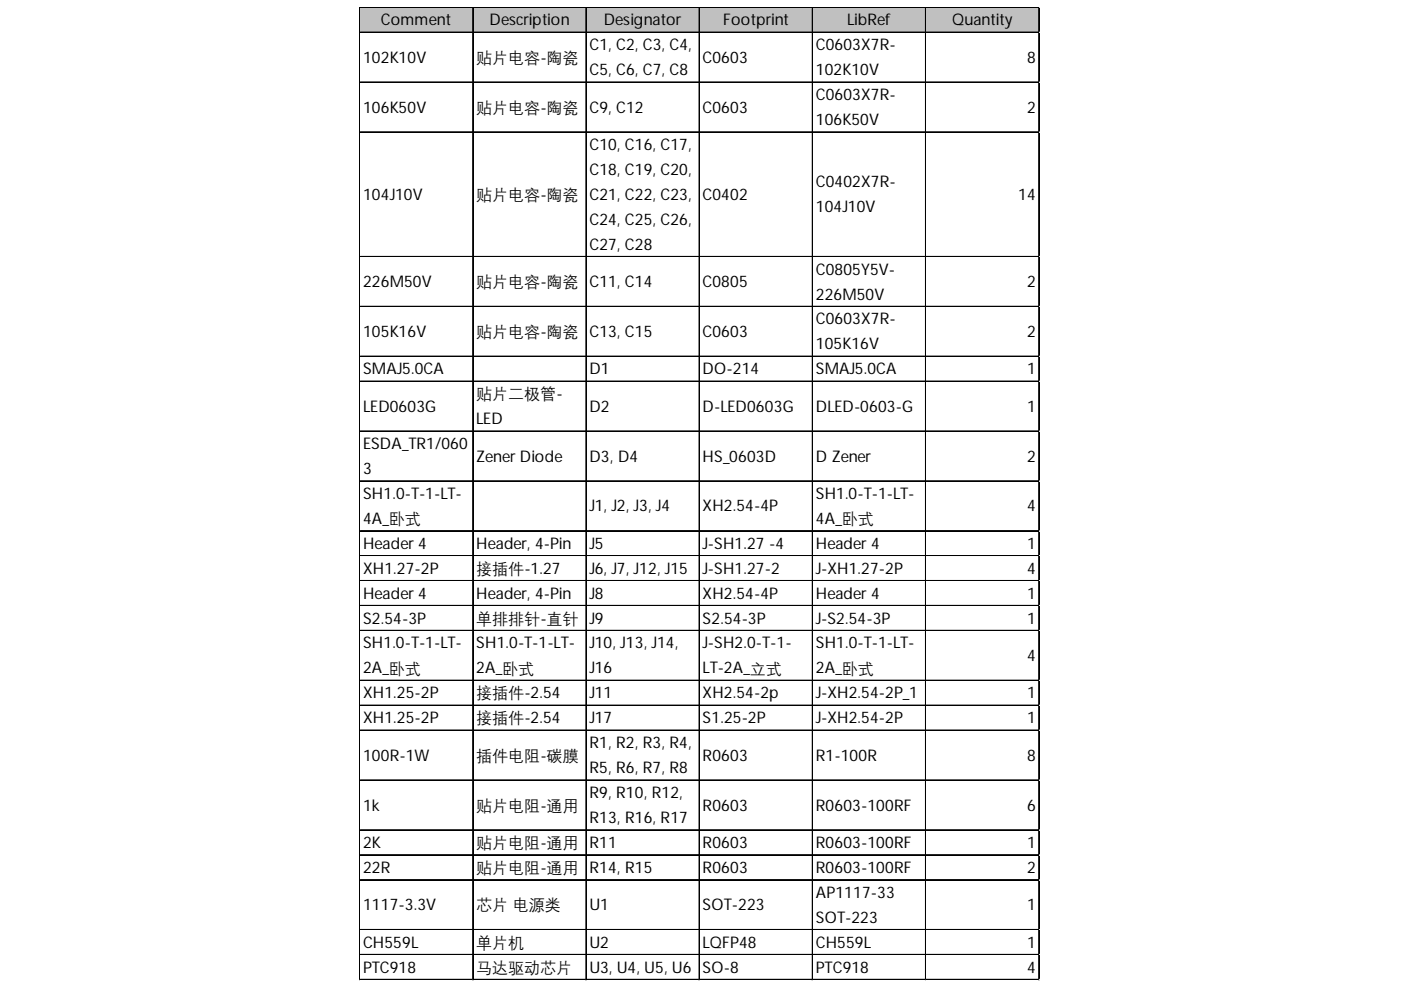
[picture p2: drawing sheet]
<svg xmlns="http://www.w3.org/2000/svg" width="297mm" height="210mm" viewBox="0 0 297 210" stroke-linecap="round" stroke-linejoin="round" font-family="sans-serif">
<defs><g id="words">
<g font-size="3.4">
<text x="80.7" y="5.4">Comment</text>
<text x="103.8" y="5.4">Description</text>
<text x="128" y="5.4">Designator</text>
<text x="153.3" y="5.4">Footprint</text>
<text x="179.6" y="5.4">LibRef</text>
<text x="201.9" y="5.4">Quantity</text>
<text x="125" y="10.7">C1, C2, C3, C4,</text>
<text x="173" y="10.7">C0603X7R-</text>
<text x="77" y="13.3">102K10V</text>
<text x="101" y="13.3">贴片电容-陶瓷</text>
<text x="125" y="15.9">C5, C6, C7, C8</text>
<text x="149" y="13.3">C0603</text>
<text x="173" y="15.9">102K10V</text>
<text x="217.8" y="13.3">8</text>
<text x="77" y="23.9">106K50V</text>
<text x="101" y="23.9">贴片电容-陶瓷</text>
<text x="125" y="23.9">C9, C12</text>
<text x="149" y="23.9">C0603</text>
<text x="173" y="21.2">C0603X7R-</text>
<text x="217.8" y="23.9">2</text>
<text x="173" y="26.5">106K50V</text>
<text x="125" y="31.8">C10, C16, C17,</text>
<text x="125" y="37.1">C18, C19, C20,</text>
<text x="173" y="39.7">C0402X7R-</text>
<text x="77" y="42.4">104J10V</text>
<text x="101" y="42.4">贴片电容-陶瓷</text>
<text x="125" y="42.4">C21, C22, C23,</text>
<text x="125" y="47.6">C24, C25, C26,</text>
<text x="149" y="42.4">C0402</text>
<text x="173" y="45">104J10V</text>
<text x="215.9" y="42.4">14</text>
<text x="125" y="52.9">C27, C28</text>
<text x="173" y="58.2">C0805Y5V-</text>
<text x="77" y="60.9">226M50V</text>
<text x="101" y="60.9">贴片电容-陶瓷</text>
<text x="125" y="60.9">C11, C14</text>
<text x="149" y="60.9">C0805</text>
<text x="173" y="63.5">226M50V</text>
<text x="217.8" y="60.9">2</text>
<text x="77" y="71.4">105K16V</text>
<text x="101" y="71.5">贴片电容-陶瓷</text>
<text x="125" y="71.4">C13, C15</text>
<text x="149" y="71.4">C0603</text>
<text x="173" y="68.8">C0603X7R-</text>
<text x="217.8" y="71.4">2</text>
<text x="173" y="74.1">105K16V</text>
<text x="77" y="79.4">SMAJ5.0CA</text>
<text x="125" y="79.4">D1</text>
<text x="149" y="79.4">DO-214</text>
<text x="173" y="79.4">SMAJ5.0CA</text>
<text x="217.8" y="79.4">1</text>
<text x="77" y="87.3">LED0603G</text>
<text x="101" y="84.7">贴片二极管-</text>
<text x="101" y="89.9">LED</text>
<text x="125" y="87.3">D2</text>
<text x="149" y="87.3">D-LED0603G</text>
<text x="173" y="87.3">DLED-0603-G</text>
<text x="217.8" y="87.3">1</text>
<text x="77" y="95.2">ESDA_TR1/060</text>
<text x="77" y="100.5">3</text>
<text x="101" y="97.9">Zener Diode</text>
<text x="125" y="97.9">D3, D4</text>
<text x="149" y="97.9">HS_0603D</text>
<text x="173" y="97.9">D Zener</text>
<text x="217.8" y="97.9">2</text>
<text x="77" y="105.8">SH1.0-T-1-LT-</text>
<text x="173" y="105.8">SH1.0-T-1-LT-</text>
<text x="77" y="111.1">4A_卧式</text>
<text x="125" y="108.4">J1, J2, J3, J4</text>
<text x="149" y="108.4">XH2.54-4P</text>
<text x="173" y="111.1">4A_卧式</text>
<text x="217.8" y="108.4">4</text>
<text x="77" y="116.4">Header 4</text>
<text x="101" y="116.4">Header, 4-Pin</text>
<text x="125" y="116.4">J5</text>
<text x="149" y="116.4">J-SH1.27 -4</text>
<text x="173" y="116.4">Header 4</text>
<text x="217.8" y="116.4">1</text>
<text x="77" y="121.6">XH1.27-2P</text>
<text x="101" y="121.7">接插件-1.27</text>
<text x="125" y="121.6">J6, J7, J12, J15</text>
<text x="149" y="121.6">J-SH1.27-2</text>
<text x="173" y="121.6">J-XH1.27-2P</text>
<text x="217.8" y="121.6">4</text>
<text x="77" y="126.9">Header 4</text>
<text x="101" y="126.9">Header, 4-Pin</text>
<text x="125" y="126.9">J8</text>
<text x="149" y="126.9">XH2.54-4P</text>
<text x="173" y="126.9">Header 4</text>
<text x="217.8" y="126.9">1</text>
<text x="77" y="132.2">S2.54-3P</text>
<text x="77" y="137.5">SH1.0-T-1-LT-</text>
<text x="101" y="132.2">单排排针-直针</text>
<text x="101" y="137.5">SH1.0-T-1-LT-</text>
<text x="125" y="132.2">J9</text>
<text x="125" y="137.5">J10, J13, J14,</text>
<text x="149" y="132.2">S2.54-3P</text>
<text x="149" y="137.5">J-SH2.0-T-1-</text>
<text x="173" y="132.2">J-S2.54-3P</text>
<text x="173" y="137.5">SH1.0-T-1-LT-</text>
<text x="217.8" y="132.2">1</text>
<text x="77" y="142.8">2A_卧式</text>
<text x="101" y="142.8">2A_卧式</text>
<text x="125" y="142.8">J16</text>
<text x="149" y="142.8">LT-2A_立式</text>
<text x="173" y="142.8">2A_卧式</text>
<text x="217.8" y="140.1">4</text>
<text x="77" y="148.1">XH1.25-2P</text>
<text x="101" y="148.1">接插件-2.54</text>
<text x="125" y="148.1">J11</text>
<text x="149" y="148.1">XH2.54-2p</text>
<text x="173" y="148.1">J-XH2.54-2P_1</text>
<text x="217.8" y="148.1">1</text>
<text x="77" y="153.4">XH1.25-2P</text>
<text x="101" y="153.4">接插件-2.54</text>
<text x="125" y="153.4">J17</text>
<text x="149" y="153.4">S1.25-2P</text>
<text x="173" y="153.4">J-XH2.54-2P</text>
<text x="217.8" y="153.4">1</text>
<text x="77" y="161.3">100R-1W</text>
<text x="101" y="161.3">插件电阻-碳膜</text>
<text x="125" y="158.6">R1, R2, R3, R4,</text>
<text x="149" y="161.3">R0603</text>
<text x="173" y="161.3">R1-100R</text>
<text x="217.8" y="161.3">8</text>
<text x="125" y="163.9">R5, R6, R7, R8</text>
<text x="77" y="171.8">1k</text>
<text x="101" y="171.9">贴片电阻-通用</text>
<text x="125" y="169.2">R9, R10, R12,</text>
<text x="149" y="171.8">R0603</text>
<text x="173" y="171.8">R0603-100RF</text>
<text x="217.8" y="171.8">6</text>
<text x="77" y="179.8">2K</text>
<text x="101" y="179.8">贴片电阻-通用</text>
<text x="125" y="174.5">R13, R16, R17</text>
<text x="125" y="179.8">R11</text>
<text x="149" y="179.8">R0603</text>
<text x="173" y="179.8">R0603-100RF</text>
<text x="217.8" y="179.8">1</text>
<text x="77" y="185.1">22R</text>
<text x="101" y="185.1">贴片电阻-通用</text>
<text x="125" y="185.1">R14, R15</text>
<text x="149" y="185.1">R0603</text>
<text x="173" y="185.1">R0603-100RF</text>
<text x="217.8" y="185.1">2</text>
<text x="173" y="190.3">AP1117-33</text>
<text x="77" y="193">1117-3.3V</text>
<text x="101" y="193">芯片 电源类</text>
<text x="125" y="193">U1</text>
<text x="149" y="193">SOT-223</text>
<text x="173" y="195.6">SOT-223</text>
<text x="217.8" y="193">1</text>
<text x="77" y="200.9">CH559L</text>
<text x="101" y="200.9">单片机</text>
<text x="125" y="200.9">U2</text>
<text x="149" y="200.9">LQFP48</text>
<text x="173" y="200.9">CH559L</text>
<text x="217.8" y="200.9">1</text>
<text x="77" y="206.2">PTC918</text>
<text x="101" y="206.2">马达驱动芯片</text>
<text x="125" y="206.2">U3, U4, U5, U6</text>
<text x="149" y="206.2">SO-8</text>
<text x="173" y="206.2">PTC918</text>
<text x="217.8" y="206.2">4</text>
</g>
</g></defs>
<path d="M76.3 1.7h144.1v5.3h-144.1z" fill="#c0c0c0"/>
<g fill="none" stroke="#000" stroke-width=".21">
<path d="M76.2 1.5v206.3M76.3 1.5v206.3M76.4 1.5h144M76.4 1.6h144M76.4 6.8h144M76.4 6.9h144M76.4 17.4h144M76.4 17.5h144M100.2 1.7v206.1M100.3 1.7v206.1M124.2 1.7v206.1M124.3 1.7v206.1"/>
<path d="M148.2 1.7v206.1M148.3 1.7v206.1M172.2 1.7v206.1M172.3 1.7v206.1M196.2 1.7v206.1M196.3 1.7v206.1M220.2 1.7v206.1M220.3 1.7v206.1M76.4 27.9h144M76.4 28h144M76.4 54.4h144M76.4 54.5h144"/>
<path d="M76.4 64.9h144M76.4 65h144M76.4 75.5h144M76.4 75.6h144M76.4 80.8h144M76.4 80.9h144M76.4 91.4h144M76.4 91.5h144M76.4 101.9h144M76.4 102h144M76.4 112.5h144M76.4 112.6h144"/>
<path d="M76.4 117.8h144M76.4 117.9h144M76.4 123.1h144M76.4 123.2h144M76.4 128.4h144M76.4 133.6h144M76.4 133.7h144M76.4 144.2h144M76.4 144.3h144M76.4 149.5h144M76.4 149.6h144M76.4 154.8h144"/>
<path d="M76.4 154.9h144M76.4 165.4h144M76.4 175.9h144M76.4 176h144M76.4 181.2h144M76.4 181.3h144M76.4 186.5h144M76.4 186.6h144M76.4 197.1h144M76.4 197.2h144M76.4 202.3h144M76.4 202.4h144"/>
<path d="M76.4 207.6h144M76.4 207.7h144"/>
</g>
<path d="M76.2 207.8v.1" fill="none" stroke="#d4d4d4" stroke-width=".21"/>
<path d="M76.2 207.8l.2 .1z" fill="#d4d4d4"/>
<path d="M100.2 207.8v.1" fill="none" stroke="#d4d4d4" stroke-width=".21"/>
<path d="M100.2 207.8l.2 .1z" fill="#d4d4d4"/>
<path d="M124.2 207.8v.1" fill="none" stroke="#d4d4d4" stroke-width=".21"/>
<path d="M124.2 207.8l.2 .1z" fill="#d4d4d4"/>
<path d="M148.2 207.8v.1" fill="none" stroke="#d4d4d4" stroke-width=".21"/>
<path d="M148.2 207.8l.2 .1z" fill="#d4d4d4"/>
<path d="M172.2 207.8v.1" fill="none" stroke="#d4d4d4" stroke-width=".21"/>
<path d="M172.2 207.8l.2 .1z" fill="#d4d4d4"/>
<path d="M196.2 207.8v.1" fill="none" stroke="#d4d4d4" stroke-width=".21"/>
<path d="M196.2 207.8l.2 .1z" fill="#d4d4d4"/>
<path d="M220.2 207.8v.1" fill="none" stroke="#d4d4d4" stroke-width=".21"/>
<path d="M220.2 207.8l.2 .1z" fill="#d4d4d4"/>
<path d="M220.4 1.5h.1" fill="none" stroke="#d4d4d4" stroke-width=".21"/>
<path d="M220.4 1.5l.1 .2z" fill="#d4d4d4"/>
<path d="M220.4 6.8h.1" fill="none" stroke="#d4d4d4" stroke-width=".21"/>
<path d="M220.4 6.8l.1 .2z" fill="#d4d4d4"/>
<path d="M220.4 17.4h.1" fill="none" stroke="#d4d4d4" stroke-width=".21"/>
<path d="M220.4 17.4l.1 .2z" fill="#d4d4d4"/>
<path d="M220.4 27.9h.1" fill="none" stroke="#d4d4d4" stroke-width=".21"/>
<path d="M220.4 27.9l.1 .2z" fill="#d4d4d4"/>
<path d="M220.4 54.4h.1" fill="none" stroke="#d4d4d4" stroke-width=".21"/>
<path d="M220.4 54.4l.1 .2z" fill="#d4d4d4"/>
<path d="M220.4 64.9h.1" fill="none" stroke="#d4d4d4" stroke-width=".21"/>
<path d="M220.4 64.9l.1 .2z" fill="#d4d4d4"/>
<path d="M220.4 75.5h.1" fill="none" stroke="#d4d4d4" stroke-width=".21"/>
<path d="M220.4 75.5l.1 .2z" fill="#d4d4d4"/>
<path d="M220.4 80.8h.1" fill="none" stroke="#d4d4d4" stroke-width=".21"/>
<path d="M220.4 80.8l.1 .2z" fill="#d4d4d4"/>
<path d="M220.4 91.4h.1" fill="none" stroke="#d4d4d4" stroke-width=".21"/>
<path d="M220.4 91.4l.1 .1z" fill="#d4d4d4"/>
<path d="M220.4 101.9h.1" fill="none" stroke="#d4d4d4" stroke-width=".21"/>
<path d="M220.4 101.9l.1 .2z" fill="#d4d4d4"/>
<path d="M220.4 112.5h.1" fill="none" stroke="#d4d4d4" stroke-width=".21"/>
<path d="M220.4 112.5l.1 .2z" fill="#d4d4d4"/>
<path d="M220.4 117.8h.1" fill="none" stroke="#d4d4d4" stroke-width=".21"/>
<path d="M220.4 117.8l.1 .2z" fill="#d4d4d4"/>
<path d="M220.4 123.1h.1" fill="none" stroke="#d4d4d4" stroke-width=".21"/>
<path d="M220.4 123.1l.1 .2z" fill="#d4d4d4"/>
<path d="M220.4 128.4h.1" fill="none" stroke="#d4d4d4" stroke-width=".21"/>
<path d="M220.4 128.4l.1 .1z" fill="#d4d4d4"/>
<path d="M220.4 133.6h.1" fill="none" stroke="#d4d4d4" stroke-width=".21"/>
<path d="M220.4 133.6l.1 .2z" fill="#d4d4d4"/>
<path d="M220.4 144.2h.1" fill="none" stroke="#d4d4d4" stroke-width=".21"/>
<path d="M220.4 144.2l.1 .2z" fill="#d4d4d4"/>
<path d="M220.4 149.5h.1" fill="none" stroke="#d4d4d4" stroke-width=".21"/>
<path d="M220.4 149.5l.1 .2z" fill="#d4d4d4"/>
<path d="M220.4 154.8h.1" fill="none" stroke="#d4d4d4" stroke-width=".21"/>
<path d="M220.4 154.8l.1 .2z" fill="#d4d4d4"/>
<path d="M220.4 165.4h.1" fill="none" stroke="#d4d4d4" stroke-width=".21"/>
<path d="M220.4 165.4l.1 .1z" fill="#d4d4d4"/>
<path d="M220.4 175.9h.1" fill="none" stroke="#d4d4d4" stroke-width=".21"/>
<path d="M220.4 175.9l.1 .2z" fill="#d4d4d4"/>
<path d="M220.4 181.2h.1" fill="none" stroke="#d4d4d4" stroke-width=".21"/>
<path d="M220.4 181.2l.1 .2z" fill="#d4d4d4"/>
<path d="M220.4 186.5h.1" fill="none" stroke="#d4d4d4" stroke-width=".21"/>
<path d="M220.4 186.5l.1 .2z" fill="#d4d4d4"/>
<path d="M220.4 197.1h.1" fill="none" stroke="#d4d4d4" stroke-width=".21"/>
<path d="M220.4 197.1l.1 .2z" fill="#d4d4d4"/>
<path d="M220.4 202.3h.1" fill="none" stroke="#d4d4d4" stroke-width=".21"/>
<path d="M220.4 202.3l.1 .2z" fill="#d4d4d4"/>
<path d="M220.4 207.6h.1" fill="none" stroke="#d4d4d4" stroke-width=".21"/>
<path d="M220.4 207.6l.1 .2z" fill="#d4d4d4"/>
<use href="#words"/>
</svg>
